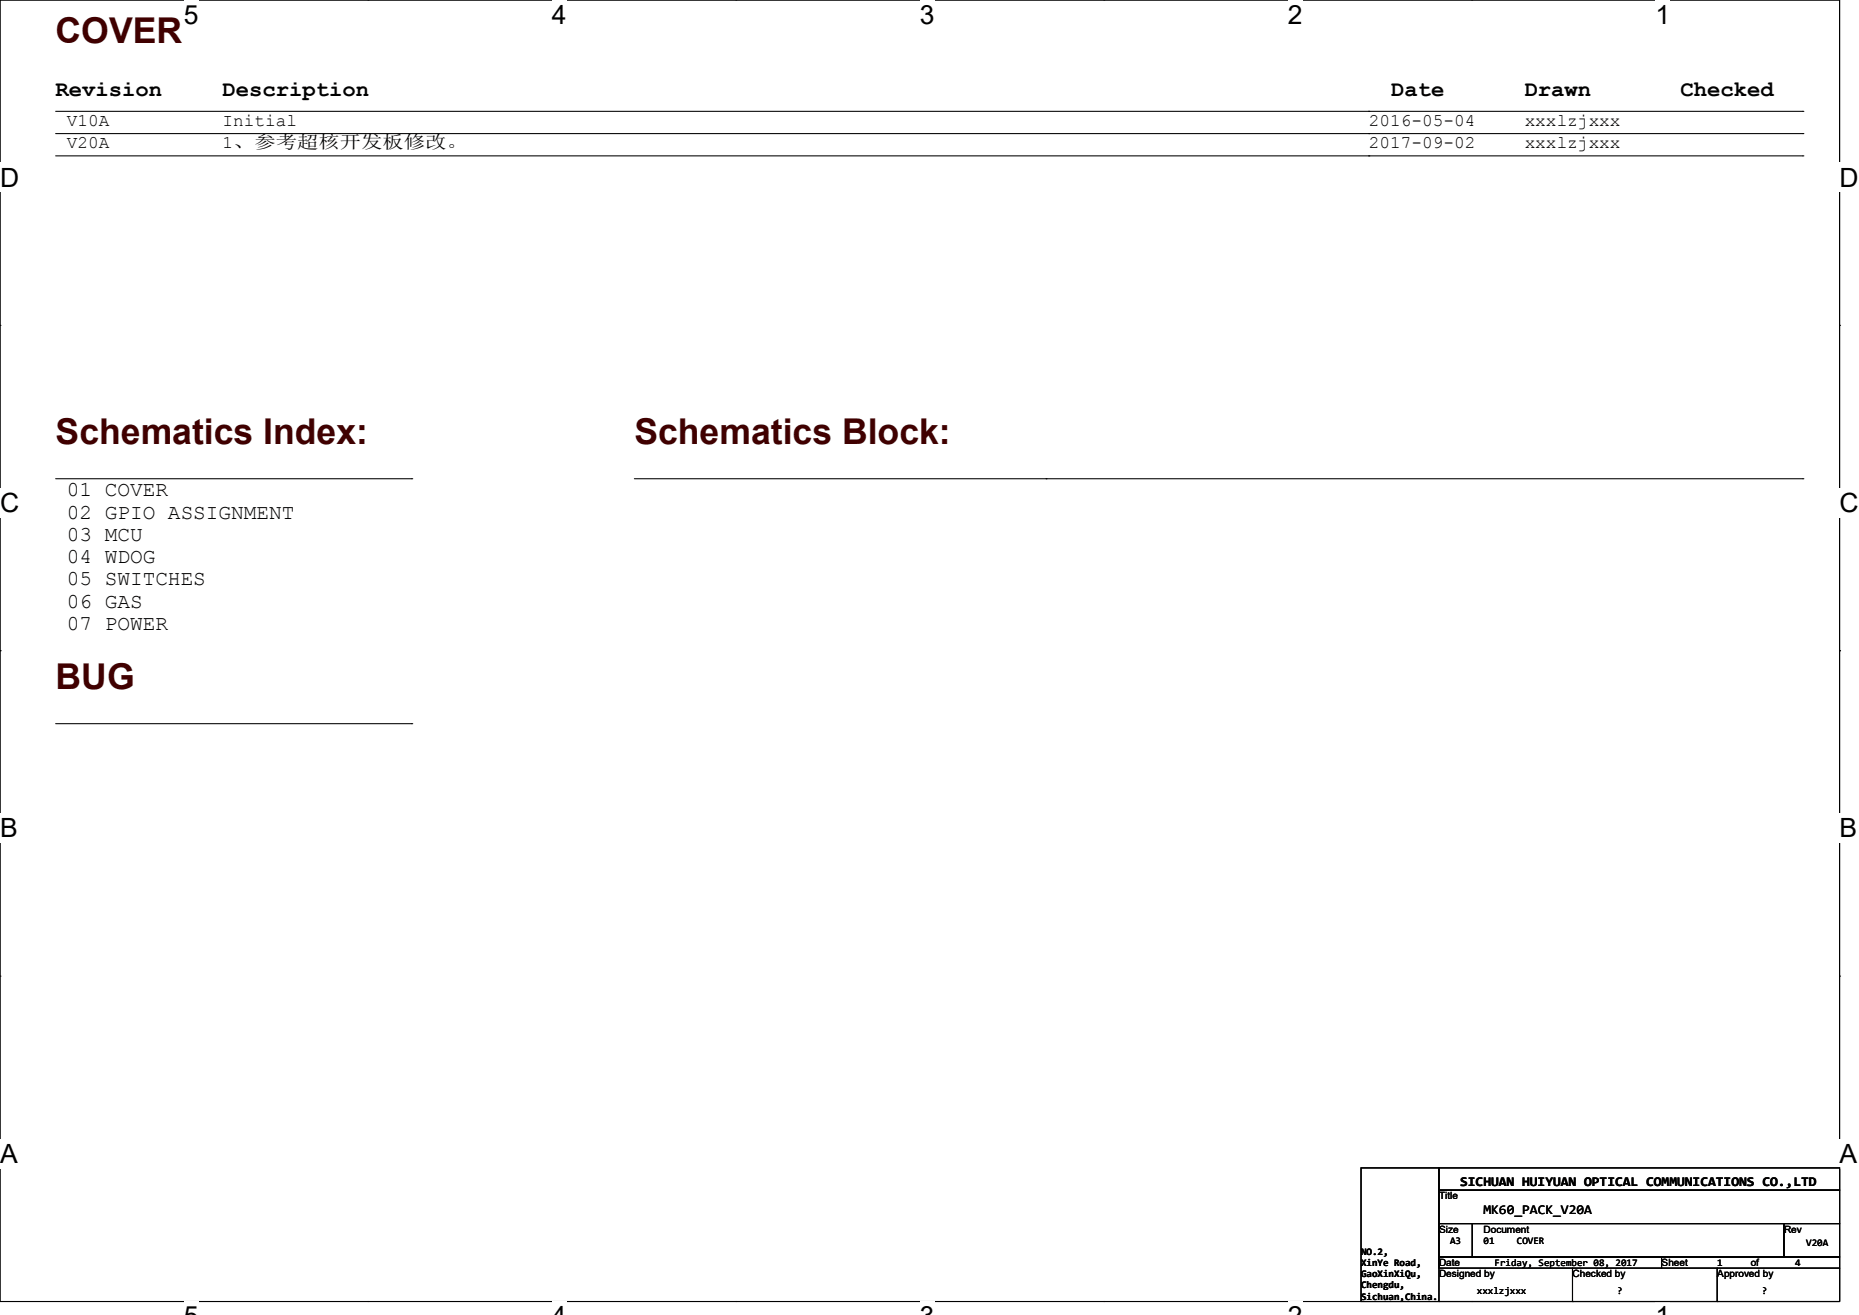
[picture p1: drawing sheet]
<svg xmlns="http://www.w3.org/2000/svg" width="297mm" height="210mm" viewBox="0 0 297 210" stroke-linecap="round" stroke-linejoin="round" font-family="sans-serif">
<defs><g id="words">
<g font-size="5.7" fill="#400000">
<text x="8.9" y="6.9">COVER</text>
<text x="8.9" y="70.9">Schematics Index:</text>
<text x="101.3" y="70.9">Schematics Block:</text>
<text x="8.9" y="110">BUG</text>
</g>
<g font-size="4.2">
<text x="29.4" y="3.8">5</text>
<text x="88.2" y="3.8">4</text>
<text x="147" y="3.8">3</text>
<text x="205.7" y="3.8">2</text>
<text x="264.5" y="3.8">1</text>
<text x="0" y="29.8">D</text>
<text x="293.9" y="29.8">D</text>
<text x="0" y="81.8">C</text>
<text x="293.9" y="81.8">C</text>
<text x="0" y="133.7">B</text>
<text x="293.9" y="133.7">B</text>
<text x="0" y="185.7">A</text>
<text x="293.9" y="185.7">A</text>
</g>
<g font-size="3.5">
<text x="8.9" y="15.4">Revision</text>
<text x="35.6" y="15.4">Description</text>
<text x="222.3" y="15.4">Date</text>
<text x="243.6" y="15.4">Drawn</text>
<text x="268.5" y="15.4">Checked</text>
</g>
<g font-size="3.4">
<text x="10.7" y="79.3">01 COVER</text>
<text x="10.7" y="82.8">02 GPIO ASSIGNMENT</text>
<text x="10.7" y="86.4">03 MCU</text>
<text x="10.7" y="89.9">04 WDOG</text>
<text x="10.7" y="93.5">05 SWITCHES</text>
<text x="10.7" y="97">06 GAS</text>
<text x="10.7" y="100.6">07 POWER</text>
</g>
<g font-size="2.8">
<text x="10.7" y="20.1">V10A</text>
<text x="10.7" y="23.7">V20A</text>
<text x="35.6" y="20.1">Initial</text>
<text x="35.6" y="23.7">1、参考超核开发板修改。</text>
<text x="218.7" y="20.1">2016-05-04</text>
<text x="218.7" y="23.7">2017-09-02</text>
<text x="243.6" y="20.1">xxxlzjxxx</text>
<text x="243.6" y="23.7">xxxlzjxxx</text>
</g>
<g font-size="2.1">
<text x="233.3" y="189.4">SICHUAN HUIYUAN OPTICAL COMMUNICATIONS CO.,LTD</text>
<text x="237" y="193.8">MK60_PACK_V20A</text>
</g>
<g font-size="1.6">
<text x="229.9" y="191.5">Title</text>
<text x="229.9" y="196.8">Size</text>
<text x="237" y="196.8">Document</text>
<text x="285" y="196.8">Rev</text>
<text x="217.4" y="200.4">NO.2,</text>
<text x="217.4" y="202.2">XinYe Road,</text>
<text x="217.5" y="204">GaoXinXiQu,</text>
<text x="229.9" y="202.2">Date</text>
<text x="229.9" y="204">Designed by</text>
<text x="231.7" y="198.6">A3</text>
<text x="237" y="198.6">01</text>
<text x="238.8" y="202.2">Friday, September 08, 2017</text>
<text x="242.3" y="198.6">COVER</text>
<text x="251.2" y="204">Checked by</text>
<text x="265.5" y="202.2">Sheet</text>
<text x="274.3" y="202.2">1</text>
<text x="274.4" y="204">Approved by</text>
<text x="279.7" y="202.2">of</text>
<text x="286.8" y="202.2">4</text>
<text x="288.6" y="199">V20A</text>
<text x="217.4" y="205.8">Chengdu,</text>
<text x="217.4" y="207.5">Sichuan,China.</text>
<text x="236" y="206.7">xxxlzjxxx</text>
<text x="258.3" y="206.7">?</text>
<text x="281.5" y="206.7">?</text>
</g>
</g></defs>
<path d="M0 0h293.9v207.8h-293.9z" fill="none" stroke="#000" stroke-width=".17"/>
<g fill="#fff">
<path d="M29.4 0h2.3v4.7h-2.3z"/>
<path d="M29.4 207.8h2.3v2.2h-2.3z"/>
</g>
<path d="M58.8 0h.1M58.8 207.8h.1" fill="none" stroke="#000" stroke-width=".17"/>
<g fill="#fff">
<path d="M88.2 0h2.3v4.7h-2.3z"/>
<path d="M88.2 207.8h2.3v2.2h-2.3z"/>
</g>
<path d="M117.6 0h.1M117.6 207.8h.1" fill="none" stroke="#000" stroke-width=".17"/>
<g fill="#fff">
<path d="M146.9 0h2.4v4.7h-2.4z"/>
<path d="M146.9 207.8h2.4v2.2h-2.4z"/>
</g>
<path d="M176.3 0h.1M176.3 207.8h.1" fill="none" stroke="#000" stroke-width=".17"/>
<g fill="#fff">
<path d="M205.7 0h2.4v4.7h-2.4z"/>
<path d="M205.7 207.8h2.4v2.2h-2.4z"/>
</g>
<path d="M235.1 0h.1M235.1 207.8h.1" fill="none" stroke="#000" stroke-width=".17"/>
<g fill="#fff">
<path d="M264.5 0h2.4v4.7h-2.4z"/>
<path d="M264.5 207.8h2.4v2.2h-2.4z"/>
<path d="M0 26h3.1v4.7h-3.1z"/>
<path d="M293.9 26h3.1v4.7h-3.1z"/>
<path d="M0 77.9h3.1v4.8h-3.1z"/>
<path d="M293.9 77.9h3.1v4.8h-3.1z"/>
</g>
<path d="M0 52h.1M293.9 52h.1" fill="none" stroke="#000" stroke-width=".17"/>
<g fill="#fff">
<path d="M0 129.9h2.8v4.7h-2.8z"/>
<path d="M293.9 129.9h2.8v4.7h-2.8z"/>
</g>
<path d="M0 103.9h.1M293.9 103.9h.1" fill="none" stroke="#000" stroke-width=".17"/>
<g fill="#fff">
<path d="M0 181.9h2.8v4.7h-2.8z"/>
<path d="M293.9 181.9h2.8v4.7h-2.8z"/>
</g>
<g fill="none" stroke="#000" stroke-width=".17">
<path d="M8.9 17.8h279.1M218.7 17.8h.1M288 17.8h.1M8.9 21.3h279.1M8.9 24.9h279.1M218.7 21.3h.1M218.7 24.9h.1M288 21.3h.1M288 24.9h.1M8.9 76.5h56.9M65.8 76.5h.1M101.3 76.5h186.7"/>
<path d="M167.1 76.5h.1M288 76.5h.1M8.9 115.6h56.9M65.8 115.6h.1M0 155.9h.1M293.9 155.9h.1M217.4 186.5h12.5v21.3h-12.5zM229.9 186.5h64v3.6h-64zM229.9 190.1h64v5.3h-64zM229.9 195.4h5.3v5.3h-5.3zM235.2 195.4h49.8v5.3h-49.8zM285 195.4h8.9v5.3h-8.9z"/>
<path d="M229.9 200.7h35.6v1.8h-35.6zM251.2 207.8h.1M251.2 202.5v5.3M265.5 200.7h28.4v1.8h-28.4zM274.3 207.8h.1M274.3 202.5v5.3M293.9 202.5v5.3h-64"/>
</g>
<use href="#words"/>
</svg>
